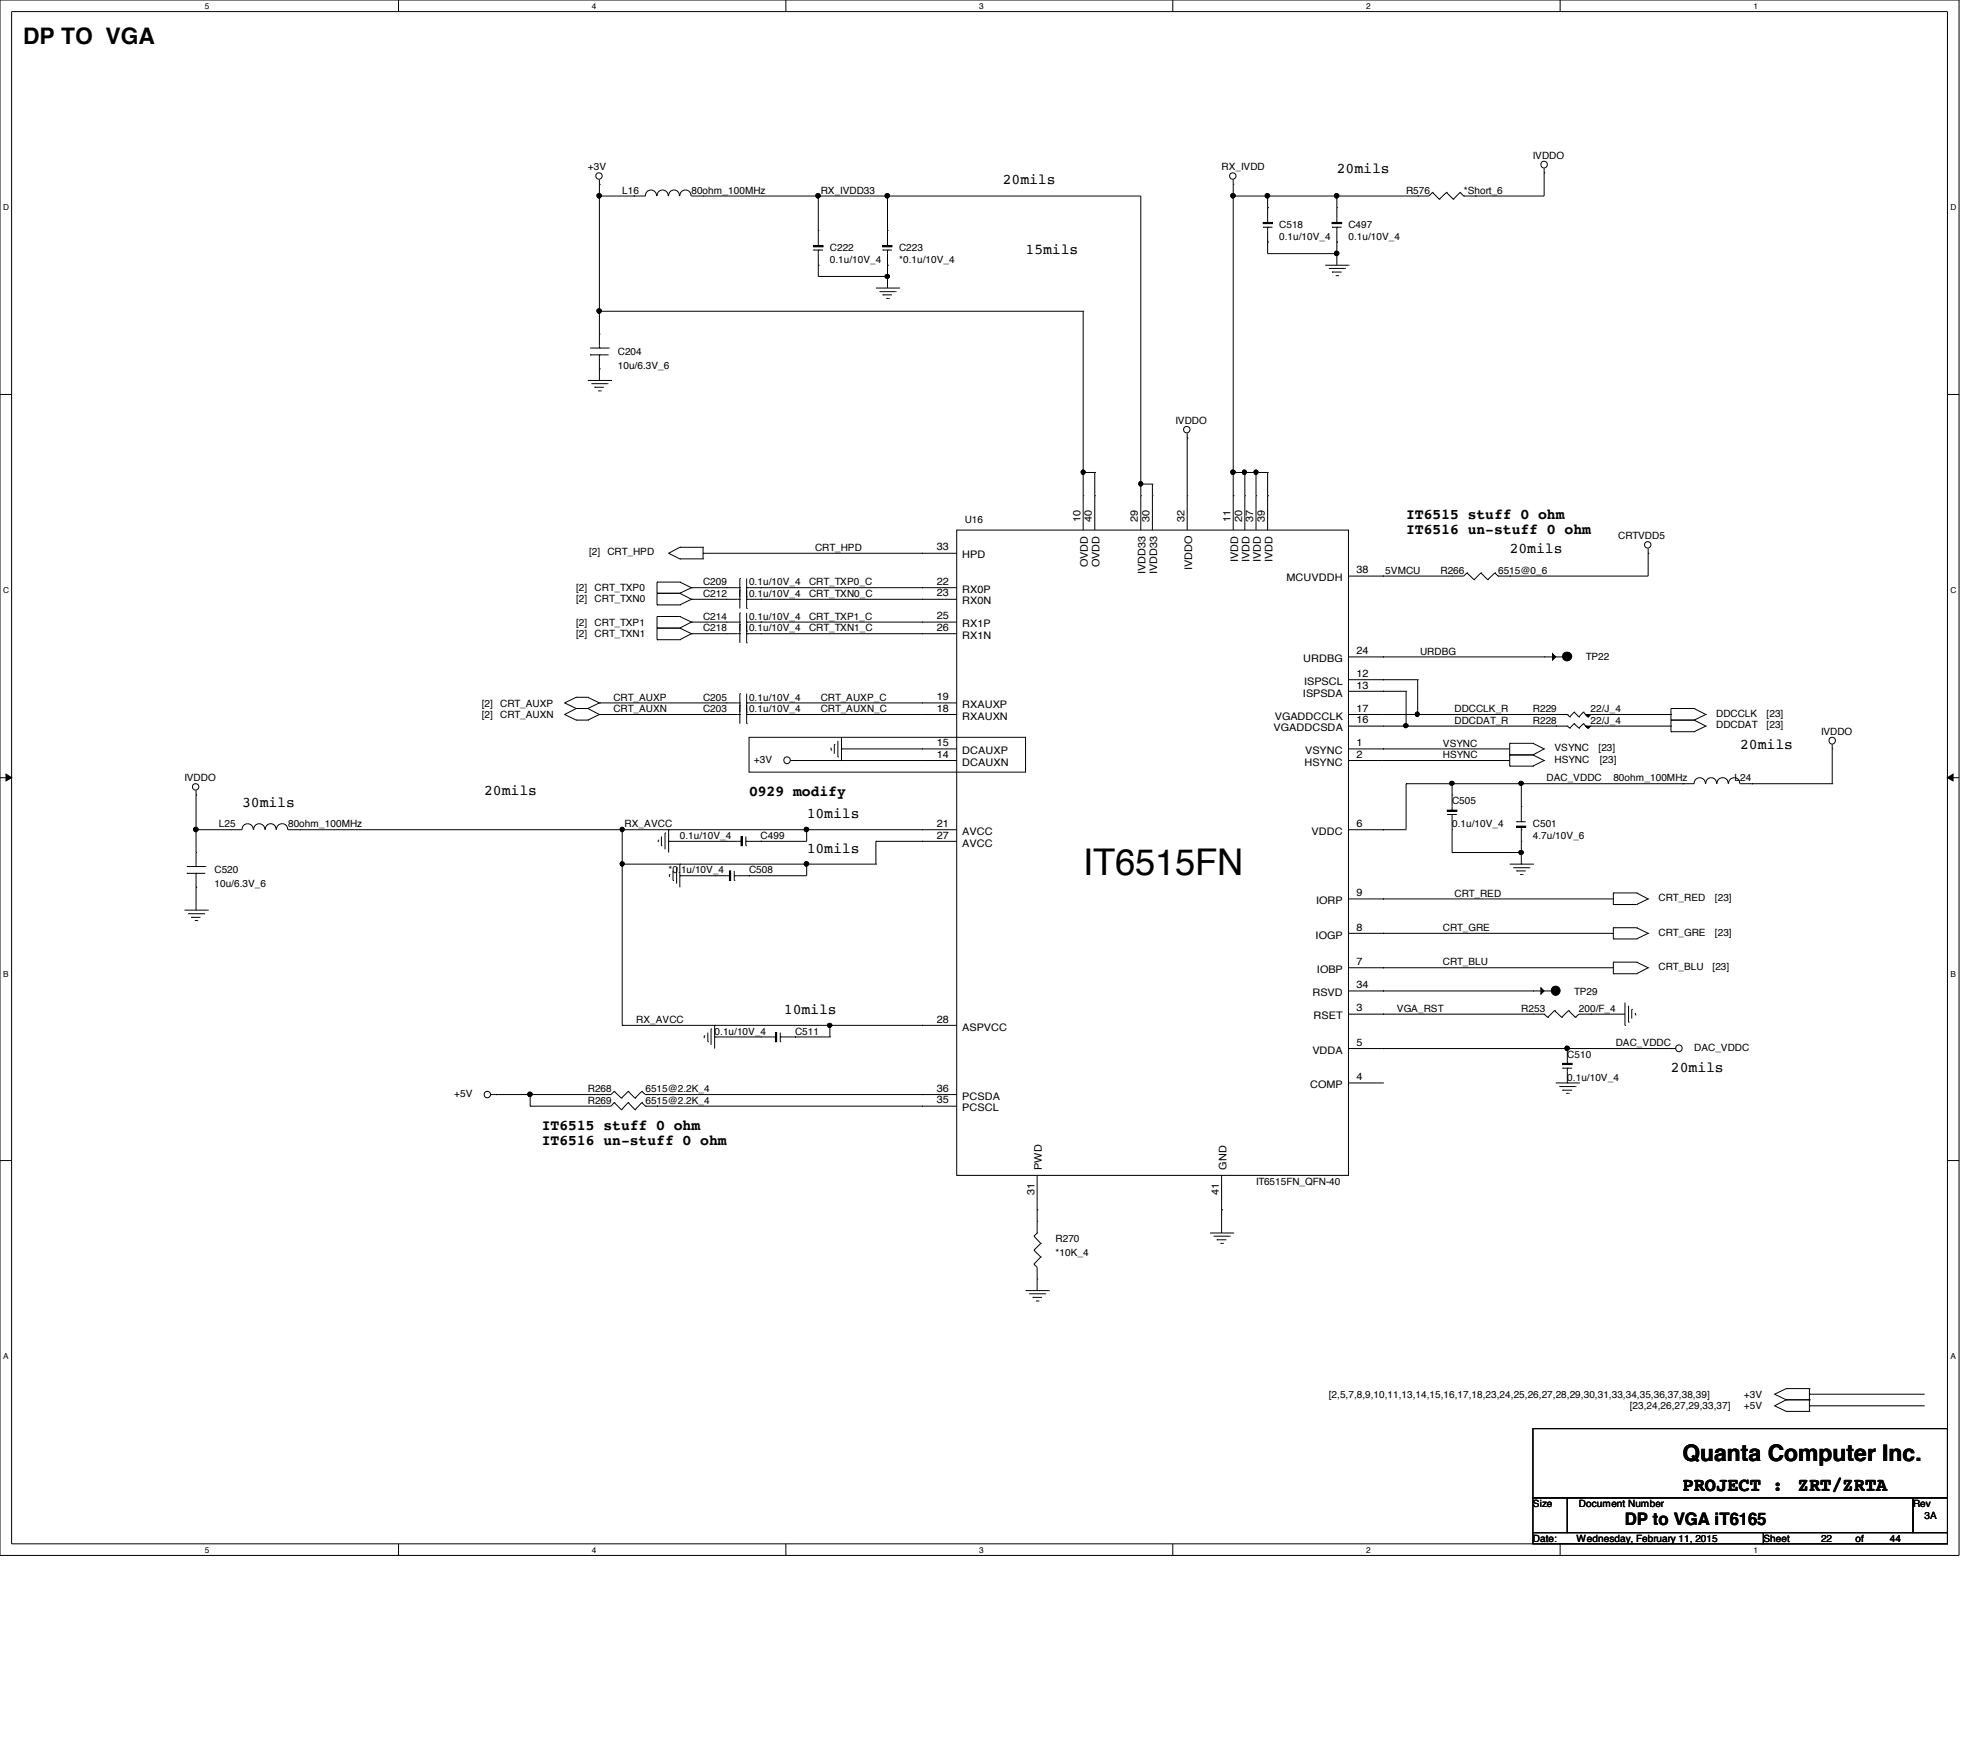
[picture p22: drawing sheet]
<svg xmlns="http://www.w3.org/2000/svg" width="210mm" height="184mm" viewBox="0 0 210 184" stroke-linecap="round" stroke-linejoin="round" font-family="sans-serif">
<defs><g id="words">
<text font-size="3.9" x="114.6" y="92.5">IT6515FN</text>
<g font-size="2.4">
<text x="2.5" y="4.7">DP TO VGA</text>
<text x="178" y="154.6">Quanta Computer Inc.</text>
</g>
<g font-size="2">
<text x="178" y="157.8">PROJECT :</text>
<text x="190.2" y="157.8">ZRT/ZRTA</text>
</g>
<text font-size="1.8" x="171.9" y="161.4">DP to VGA iT6165</text>
<g font-size="1.6">
<text x="106.1" y="19.5">20mils</text>
<text x="141.4" y="18.3">20mils</text>
<text x="108.5" y="26.8">15mils</text>
<text x="148.8" y="54.9">IT6515 stuff 0 ohm</text>
<text x="148.8" y="56.5">IT6516 un-stuff 0 ohm</text>
<text x="159.7" y="58.5">20mils</text>
<text x="184.1" y="79.2">20mils</text>
<text x="25.6" y="85.3">30mils</text>
<text x="51.2" y="84.2">20mils</text>
<text x="79.2" y="84.2">0929 modify</text>
<text x="85.3" y="86.6">10mils</text>
<text x="85.3" y="90.3">10mils</text>
<text x="82.9" y="107.3">10mils</text>
<text x="176.8" y="113.4">20mils</text>
<text x="57.3" y="119.5">IT6515 stuff 0 ohm</text>
<text x="57.3" y="121.1">IT6516 un-stuff 0 ohm</text>
</g>
<g font-size="1.1">
<text x="162.2" y="16.8">IVDDO</text>
<text x="62.2" y="18">+3V</text>
<text x="65.8" y="20.5">L16</text>
<text x="73.2" y="20.5">80ohm_100MHz</text>
<text x="86.8" y="20.5">RX_IVDD33</text>
<text x="129.2" y="18">RX_IVDD</text>
<text x="148.8" y="20.5">R576</text>
<text x="154.9" y="20.5">*Short_6</text>
<text x="87.8" y="26.6">C222</text>
<text x="87.8" y="27.8">0.1u/10V_4</text>
<text x="95.1" y="26.6">C223</text>
<text x="95.1" y="27.8">*0.1u/10V_4</text>
<text x="135.3" y="24.1">C518</text>
<text x="135.3" y="25.4">0.1u/10V_4</text>
<text x="142.7" y="24.1">C497</text>
<text x="142.7" y="25.4">0.1u/10V_4</text>
<text x="65.4" y="37.5">C204</text>
<text x="65.4" y="39">10u/6.3V_6</text>
<text x="124.4" y="44.9">IVDDO</text>
<text x="62.3" y="58.8">[2]</text>
<text x="64.3" y="58.8">CRT_HPD</text>
<text x="86.2" y="58.3">CRT_HPD</text>
<text x="99.1" y="58.3">33</text>
<text x="101.8" y="59.1">HPD</text>
<text x="102.1" y="55.4">U16</text>
<text x="114.3" y="55.2" transform="rotate(-90 114.3 55.2)">10</text>
<text x="115.5" y="55.2" transform="rotate(-90 115.5 55.2)">40</text>
<text x="120.4" y="55.2" transform="rotate(-90 120.4 55.2)">29</text>
<text x="121.6" y="55.2" transform="rotate(-90 121.6 55.2)">30</text>
<text x="125.3" y="55.2" transform="rotate(-90 125.3 55.2)">32</text>
<text x="130.2" y="55.2" transform="rotate(-90 130.2 55.2)">11</text>
<text x="131" y="59.5" transform="rotate(-90 131 59.5)">IVDD</text>
<text x="131.4" y="55.2" transform="rotate(-90 131.4 55.2)">20</text>
<text x="132.2" y="59.5" transform="rotate(-90 132.2 59.5)">IVDD</text>
<text x="132.6" y="55.2" transform="rotate(-90 132.6 55.2)">37</text>
<text x="133.4" y="59.5" transform="rotate(-90 133.4 59.5)">IVDD</text>
<text x="133.8" y="55.2" transform="rotate(-90 133.8 55.2)">39</text>
<text x="134.6" y="59.5" transform="rotate(-90 134.6 59.5)">IVDD</text>
<text x="171.2" y="57.1">CRTVDD5</text>
<text x="61" y="63.8">[2]</text>
<text x="61" y="62.6">[2]</text>
<text x="62.9" y="63.8">CRT_TXN0</text>
<text x="62.9" y="62.6">CRT_TXP0</text>
<text x="74.4" y="61.9">C209</text>
<text x="74.4" y="65.6">C214</text>
<text x="74.4" y="63.2">C212</text>
<text x="79.2" y="61.9">0.1u/10V_4</text>
<text x="79.2" y="65.6">0.1u/10V_4</text>
<text x="79.2" y="63.2">0.1u/10V_4</text>
<text x="85.6" y="61.9">CRT_TXP0_C</text>
<text x="85.6" y="63.2">CRT_TXN0_C</text>
<text x="85.6" y="65.6">CRT_TXP1_C</text>
<text x="99.1" y="61.9">22</text>
<text x="99.1" y="63.1">23</text>
<text x="99.1" y="65.5">25</text>
<text x="101.8" y="62.7">RX0P</text>
<text x="101.8" y="64">RX0N</text>
<text x="115.1" y="60" transform="rotate(-90 115.1 60)">OVDD</text>
<text x="116.3" y="60" transform="rotate(-90 116.3 60)">OVDD</text>
<text x="121.2" y="60.7" transform="rotate(-90 121.2 60.7)">IVDD33</text>
<text x="122.4" y="60.7" transform="rotate(-90 122.4 60.7)">IVDD33</text>
<text x="126.1" y="60.4" transform="rotate(-90 126.1 60.4)">IVDDO</text>
<text x="136.1" y="61.5">MCUVDDH</text>
<text x="143.5" y="60.7">38</text>
<text x="146.6" y="60.7">5VMCU</text>
<text x="152.4" y="60.7">R266</text>
<text x="158.5" y="60.7">6515@0_6</text>
<text x="61" y="67.4">[2]</text>
<text x="61" y="66.2">[2]</text>
<text x="62.9" y="67.4">CRT_TXN1</text>
<text x="62.9" y="66.2">CRT_TXP1</text>
<text x="74.4" y="66.8">C218</text>
<text x="79.2" y="66.8">0.1u/10V_4</text>
<text x="85.6" y="66.8">CRT_TXN1_C</text>
<text x="99.1" y="66.8">26</text>
<text x="101.8" y="66.4">RX1P</text>
<text x="101.8" y="67.6">RX1N</text>
<text x="137.9" y="70.1">URDBG</text>
<text x="143.5" y="71.6">12</text>
<text x="143.5" y="69.2">24</text>
<text x="150.2" y="69.3">URDBG</text>
<text x="167.8" y="69.8">TP22</text>
<text x="51" y="74.8">[2]</text>
<text x="51" y="75.9">[2]</text>
<text x="52.9" y="74.8">CRT_AUXP</text>
<text x="52.9" y="75.9">CRT_AUXN</text>
<text x="64.9" y="74.1">CRT_AUXP</text>
<text x="64.9" y="75.4">CRT_AUXN</text>
<text x="74.4" y="75.4">C203</text>
<text x="74.4" y="74.1">C205</text>
<text x="79.2" y="75.4">0.1u/10V_4</text>
<text x="79.2" y="74.1">0.1u/10V_4</text>
<text x="86.8" y="74.1">CRT_AUXP_C</text>
<text x="86.8" y="75.4">CRT_AUXN_C</text>
<text x="99.1" y="75.3">18</text>
<text x="99.1" y="74.1">19</text>
<text x="101.8" y="76.2">RXAUXN</text>
<text x="101.8" y="74.9">RXAUXP</text>
<text x="134.7" y="77.4">VGADDCSDA</text>
<text x="134.9" y="76.2">VGADDCCLK</text>
<text x="137.8" y="73.7">ISPSDA</text>
<text x="138" y="72.5">ISPSCL</text>
<text x="143.5" y="75.3">17</text>
<text x="143.5" y="72.9">13</text>
<text x="143.5" y="76.5">16</text>
<text x="153.9" y="75.4">DDCCLK_R</text>
<text x="153.9" y="76.6">DDCDAT_R</text>
<text x="162.2" y="76.6">R228</text>
<text x="162.2" y="75.4">R229</text>
<text x="168.3" y="76.6">22/J_4</text>
<text x="168.3" y="75.4">22/J_4</text>
<text x="181.6" y="77">DDCDAT</text>
<text x="181.6" y="75.9">DDCCLK</text>
<text x="186.9" y="77">[23]</text>
<text x="186.9" y="75.9">[23]</text>
<text x="192.7" y="77.8">IVDDO</text>
<text x="19.5" y="82.7">IVDDO</text>
<text x="79.8" y="80.7">+3V</text>
<text x="99.1" y="80.2">14</text>
<text x="99.1" y="79">15</text>
<text x="101.8" y="81">DCAUXN</text>
<text x="101.8" y="79.8">DCAUXP</text>
<text x="138" y="81">HSYNC</text>
<text x="138.1" y="79.8">VSYNC</text>
<text x="143.5" y="80.2">2</text>
<text x="143.5" y="79">1</text>
<text x="152.7" y="80.2">HSYNC</text>
<text x="152.7" y="79">VSYNC</text>
<text x="163.6" y="82.7">DAC_VDDC</text>
<text x="164.5" y="79.5">VSYNC</text>
<text x="164.5" y="80.7">HSYNC</text>
<text x="169.1" y="79.5">[23]</text>
<text x="169.2" y="80.7">[23]</text>
<text x="170.7" y="82.7">80ohm_100MHz</text>
<text x="183.5" y="82.7">L24</text>
<text x="23.2" y="87.5">L25</text>
<text x="30.5" y="87.5">80ohm_100MHz</text>
<text x="66.1" y="87.5">RX_AVCC</text>
<text x="71.9" y="88.8">0.1u/10V_4</text>
<text x="80.5" y="88.8">C499</text>
<text x="99.1" y="88.7">27</text>
<text x="99.1" y="87.5">21</text>
<text x="101.8" y="89.6">AVCC</text>
<text x="101.8" y="88.3">AVCC</text>
<text x="138.8" y="88.3">VDDC</text>
<text x="143.5" y="87.5">6</text>
<text x="153.6" y="85.1">C505</text>
<text x="153.6" y="87.5">0.1u/10V_4</text>
<text x="162.2" y="88.8">4.7u/10V_6</text>
<text x="162.2" y="87.5">C501</text>
<text x="22.7" y="92.4">C520</text>
<text x="22.7" y="93.9">10u/6.3V_6</text>
<text x="70.7" y="92.4">*0.1u/10V_4</text>
<text x="79.2" y="92.4">C508</text>
<text x="139.2" y="95.7">IORP</text>
<text x="143.5" y="94.8">9</text>
<text x="153.9" y="94.9">CRT_RED</text>
<text x="175.5" y="95.3">CRT_RED</text>
<text x="181.4" y="95.3">[23]</text>
<text x="139.2" y="99.3">IOGP</text>
<text x="143.5" y="98.5">8</text>
<text x="152.7" y="98.5">CRT_GRE</text>
<text x="175.5" y="99">CRT_GRE</text>
<text x="181.4" y="99">[23]</text>
<text x="138.9" y="105.4">RSVD</text>
<text x="139" y="107.9">RSET</text>
<text x="139.3" y="103">IOBP</text>
<text x="143.5" y="104.6">34</text>
<text x="143.5" y="107">3</text>
<text x="143.5" y="102.1">7</text>
<text x="147.8" y="107.1">VGA_RST</text>
<text x="152.7" y="102.2">CRT_BLU</text>
<text x="161" y="107.1">R253</text>
<text x="166.5" y="105.2">TP29</text>
<text x="167" y="107.1">200/F_4</text>
<text x="175.5" y="102.7">CRT_BLU</text>
<text x="181.2" y="102.7">[23]</text>
<text x="67.3" y="108.2">RX_AVCC</text>
<text x="75.6" y="109.5">0.1u/10V_4</text>
<text x="84.1" y="109.5">C511</text>
<text x="99.1" y="108.2">28</text>
<text x="101.8" y="109.1">ASPVCC</text>
<text x="138.9" y="111.5">VDDA</text>
<text x="143.5" y="110.7">5</text>
<text x="165.8" y="111.9">C510</text>
<text x="170.9" y="110.7">DAC_VDDC</text>
<text x="179.2" y="111.2">DAC_VDDC</text>
<text x="48" y="116.1">+5V</text>
<text x="62.2" y="115.6">R268</text>
<text x="62.2" y="116.8">R269</text>
<text x="68.3" y="115.6">6515@2.2K_4</text>
<text x="68.3" y="116.8">6515@2.2K_4</text>
<text x="99.1" y="116.8">35</text>
<text x="99.1" y="115.5">36</text>
<text x="101.8" y="117.6">PCSCL</text>
<text x="101.8" y="116.4">PCSDA</text>
<text x="138.6" y="115.1">COMP</text>
<text x="143.5" y="114.3">4</text>
<text x="165.8" y="114.4">0.1u/10V_4</text>
<text x="110.2" y="123.8" transform="rotate(-90 110.2 123.8)">PWD</text>
<text x="129.8" y="123.8" transform="rotate(-90 129.8 123.8)">GND</text>
<text x="132.9" y="125.3">IT6515FN_QFN-40</text>
<text x="109.4" y="126.5" transform="rotate(-90 109.4 126.5)">31</text>
<text x="111.7" y="131.4">R270</text>
<text x="128.9" y="126.5" transform="rotate(-90 128.9 126.5)">41</text>
<text x="111.7" y="132.9">*10K_4</text>
<text x="140.6" y="147.9">[2,5,7,8,9,10,11,13,14,15,16,17,18,23,24,25,26,27,28,29,30,31,33,34,35,36,37,38,39]</text>
<text x="172.4" y="149.1">[23,24,26,27,29,33,37]</text>
<text x="184.5" y="147.9">+3V</text>
<text x="184.5" y="149.1">+5V</text>
<text x="162.2" y="159.5">Size</text>
<text x="167" y="159.5">Document Number</text>
<text x="202.4" y="159.5">Rev</text>
<text x="203.6" y="160.7">3A</text>
<text x="162.2" y="163.2">Date:</text>
<text x="166.8" y="163.2">Wednesday, February 11, 2015</text>
<text x="186.6" y="163.2">Sheet</text>
<text x="192.7" y="163.2">22</text>
<text x="196.3" y="163.2">of</text>
<text x="199.9" y="163.2">44</text>
</g>
<g font-size=".9">
<text x="21.7" y="1">5</text>
<text x="62.6" y="1">4</text>
<text x="103.6" y="1">3</text>
<text x="144.5" y="1">2</text>
<text x="185.5" y="1">1</text>
<text x=".3" y="22.3">D</text>
<text x="206.4" y="22.3">D</text>
<text x=".3" y="62.8">C</text>
<text x="206.4" y="62.8">C</text>
<text x=".3" y="103.3">B</text>
<text x="206.4" y="103.3">B</text>
<text x=".3" y="143.8">A</text>
<text x="206.4" y="143.8">A</text>
<text x="21.7" y="164.3">5</text>
<text x="62.6" y="164.3">4</text>
<text x="103.6" y="164.3">3</text>
<text x="144.5" y="164.3">2</text>
<text x="185.5" y="164.3">1</text>
</g>
</g></defs>
<path d="M0 0h207.3v164.6h-207.3zM1.2 1.2h204.8v162.2h-204.8z" fill="none" stroke="#000" stroke-width=".11"/>
<g fill="#fff">
<path d="M21.7 .2h.4v.9h-.4z"/>
<path d="M21.7 163.5h.4v1h-.4z"/>
</g>
<path d="M42.2 0v1.2M42.2 163.4v1.2" fill="none" stroke="#000" stroke-width=".11"/>
<g fill="#fff">
<path d="M62.6 .2h.5v.9h-.5z"/>
<path d="M62.6 163.5h.5v1h-.5z"/>
</g>
<path d="M83.1 0v1.2M83.1 163.4v1.2" fill="none" stroke="#000" stroke-width=".11"/>
<g fill="#fff">
<path d="M103.6 .2h.5v.9h-.5z"/>
<path d="M103.6 163.5h.5v1h-.5z"/>
</g>
<path d="M124.1 0v1.2M124.1 163.4v1.2" fill="none" stroke="#000" stroke-width=".11"/>
<g fill="#fff">
<path d="M144.5 .2h.5v.9h-.5z"/>
<path d="M144.5 163.5h.5v1h-.5z"/>
</g>
<path d="M165.1 0v1.2M165.1 163.4v1.2" fill="none" stroke="#000" stroke-width=".11"/>
<g fill="#fff">
<path d="M185.5 .2h.5v.9h-.5z"/>
<path d="M185.5 163.5h.5v1h-.5z"/>
<path d="M.3 21.5h.6v.9h-.6z"/>
<path d="M206.4 21.5h.6v.9h-.6z"/>
<path d="M.3 62h.6v.9h-.6z"/>
<path d="M206.4 62h.6v.9h-.6z"/>
</g>
<path d="M0 41.7h1.2M206 41.7h1.3" fill="none" stroke="#000" stroke-width=".11"/>
<g fill="#fff">
<path d="M.3 102.5h.6v1h-.6z"/>
<path d="M206.4 102.5h.5v1h-.5z"/>
</g>
<path d="M0 82.3h1.2M.6 81.9l.6 .4-.6 .3zM206 82.3h1.3M206 82.3l.6-.4v.7z" fill="none" stroke="#000" stroke-width=".11"/>
<path d="M.6 81.9l.6 .4-.6 .3zM206 82.3l.6-.4v.7z" fill="#000"/>
<g fill="#fff">
<path d="M.3 143h.6v1h-.6z"/>
<path d="M206.4 143h.5v1h-.5z"/>
</g>
<g fill="none" stroke="#000" stroke-width=".11">
<path d="M63.4 19.5h.1M63.4 19v17.8M130.5 19.5h.1M130.5 19v37.1M163.4 18.3h.1M163.4 17.8v2.9h-8.5M62.4 37.5h2M62.4 37.5h.1M62.4 36.8h2M63.2 20.5h.3l.1 .2-.1 .2-.1 .1-.2-.1zM63.2 32.7h.3l.1 .2-.1 .2h-.1h-.2zM63.4 32.9h.1"/>
<path d="M63.4 39h.1M63.4 36.8h.1M63.4 37.5h.1M63.4 35.3h.1M63.4 37.5v2.8M63.4 32.9h51.2M64.4 36.8h.1M67.1 20.7h.1M69.4 20.7a.57 .57 0 0 0-.6-.6 .57 .57 0 0 0-.5 .6h-4.9M70.7 20.7a.57 .57 0 0 0-.6-.6 .57 .57 0 0 0-.6 .6M71.8 20.7a.55 .55 0 0 0-.5-.6 .55 .55 0 0 0-.6 .6M73.1 20.7a.57 .57 0 0 0-.6-.6 .57 .57 0 0 0-.6 .6"/>
<path d="M73.2 20.7h47.5v35.4M74.4 20.7h.1M86.1 26.5h.1M86.1 26h1v.1h-1zM86.1 26.5h1M86.4 20.5h.3l.1 .2-.1 .2-.2 .1-.1-.1zM86.6 20.7h.1M86.6 28.1h.1M86.6 26h.1M86.6 26.5h.1M86.6 24.4h.1M86.6 20.7v5.3"/>
<path d="M86.6 26.5v2.8h7.3M92.7 30.5h2.4M93 30.9h1.7M93.4 31.2h1M93.4 26.5h1M93.4 26h1v.1h-1zM93.4 31.2h.1M93.4 26.5h.1M93.7 20.5h.3l.1 .2-.1 .2-.1 .1-.2-.1zM93.7 29.1h.3l.1 .2-.1 .1-.1 .1-.2-.1zM93.8 31.6h.2M93.9 20.7h.1"/>
<path d="M93.9 29.3h.1M93.9 28.1h.1M93.9 26h.1M93.9 26.5h.1M93.9 24.4h.1M93.9 20.7v5.3M93.9 26.5v4M94 31.6h.1M94.7 30.9h.1M95.1 30.5h.1M114.6 32.9h.1M114.6 32.9v23.2"/>
<path d="M130.3 20.5h.3l.1 .2-.1 .2-.2 .1-.1-.1zM130.5 20.7h.1M133.6 23.5h1v.2h-1zM133.6 24h.1M133.6 24h1M133.9 20.5h.3l.1 .2-.1 .2-.1 .1-.2-.1zM134.1 25.6h.1M134.1 22h.1M134.1 23.5h.1M134.1 24h.1M134.1 20.7v2.8M134.1 24v2.8h7.3"/>
<path d="M140.2 28.1h2.5M140.6 28.4h1.7M140.9 28.8h.1M140.9 24h.1M140.9 28.8h1M140.9 24h1M140.9 23.5h1v.2h-1zM141.2 20.5h.4v.2v.2l-.2 .1-.2-.1zM141.2 26.6h.4v.2v.2l-.2 .1-.2-.1zM141.3 29.2h.3M141.4 20.7h.1M141.4 25.6h.1"/>
<path d="M141.4 26.8h.1M141.4 23.5h.1M141.4 24h.1M141.4 22h.1M141.4 20.7v2.8M141.4 24v4.1M141.6 29.2h.1M142.3 28.4h.1M142.7 28.1h.1M150 20.7h.1M151.6 20.4h.1M151.6 20.4l.7 .7"/>
<path d="M151.6 20.4l-.4 .3h-20.7M152.3 21.1h.1M153 20.4l-.7 .7M153 20.4h.1M153 20.4l.8 .7M153.8 21.1h.1M154.5 20.4l-.7 .7M154.5 20.4h.1M154.5 20.4l.4 .3M154.9 20.7h.1M156.1 20.7h.1M62.2 40.3h2.4"/>
<path d="M62.6 40.6h1.7M62.9 41h.1M62.9 41h1M63.3 41.4h.2M63.5 41.4h.1M64.3 40.6h.1M64.6 40.3h.1M70.7 58.5h.1M70.7 58.5l1.2 .6M71.9 57.9l-1.2 .6M71.9 57.9h.1M71.9 59.1h.1"/>
<path d="M71.9 57.9h2.5M71.9 59.1h2.5M74.4 58.5h26.8M74.4 58.5h.1M74.4 57.9h.1M74.4 59.1h.1M74.4 57.9v1.2M97.5 58.5h.1M101.2 56.1h41.5v68.3h-41.5zM114.4 49.8h.3l.1 .2-.1 .1-.1 .1-.2-.1zM114.6 50h.1M114.6 52.5h.1"/>
<path d="M114.6 50h1.2M115.8 50h.1M115.8 52.5h.1M115.8 50v6.1M120.5 51h.3l.1 .2-.1 .2h-.1h-.2zM120.7 51.2h.1M120.7 52.5h.1M120.7 51.2h1.2M121.9 51.2h.1M121.9 52.5h.1M121.9 51.2v4.9M125.6 46.4h.1"/>
<path d="M125.6 52.5h.1M125.6 45.8v10.3M130.3 49.8h.3l.1 .2-.1 .1-.2 .1-.1-.1zM130.5 52.5h.1M130.5 50h.1M130.5 50h3.6M131.5 49.8h.3l.1 .2-.1 .1-.1 .1-.2-.1zM131.7 50h.1M131.7 52.5h.1M131.7 50v6.1M132.7 49.8h.3l.1 .2-.1 .1-.1 .1-.2-.1zM132.9 50h.1"/>
<path d="M132.9 52.5h.1M132.9 50v6.1M134.1 52.5h.1M134.1 50h.1M134.1 50v6.1M174.4 58.5h.1M174.4 58v3h-15.9M59.7 74.4h.1M59.7 75.6h.1M59.7 74.4l1.3 .6M59.7 75.6l1.3 .6M61 73.8h1.2"/>
<path d="M61 75h1.2M61 73.8h.1M61 75h.1M61 76.2h.1M61 73.8l-1.3 .6M61 75l-1.3 .6M61 76.2h1.2M62.2 73.8l1.2 .6M62.2 75l1.2 .6M62.2 73.8h.1M62.2 75h.1M62.2 76.2h.1"/>
<path d="M63.4 74.4h14.9M63.4 75.6h14.9M63.4 74.4h.1M63.4 75.6h.1M63.4 74.4l-1.2 .6M63.4 75.6l-1.2 .6M69.5 64h2.4M69.5 62.8h2.4M69.5 67.7h2.4M69.5 66.5h2.4M69.5 64h.1M69.5 62.8h.1"/>
<path d="M69.5 61.6h.1M69.5 67.7h.1M69.5 66.5h.1M69.5 65.2h.1M69.5 61.6v2.4M69.5 65.2v2.5M69.5 61.6h2.4M69.5 65.2h2.4M71.9 64h.1M71.9 62.8h.1M71.9 61.6h.1M71.9 67.7h.1"/>
<path d="M71.9 66.5h.1M71.9 65.2h.1M71.9 62.8l1.3 .6M71.9 61.6l1.3 .6M71.9 66.5l1.3 .6M71.9 65.2l1.3 .6M73.2 62.2h5.1M73.2 63.4h5.1M73.2 67.1h5.1M73.2 65.8h5.1M73.2 62.2h.1M73.2 63.4h.1"/>
<path d="M73.2 67.1h.1M73.2 65.8h.1M73.2 63.4l-1.3 .6M73.2 62.2l-1.3 .6M73.2 67.1l-1.3 .6M73.2 65.8l-1.3 .7M76.8 62.2h.1M76.8 67.1h.1M76.8 65.8h.1M76.8 75.6h.1M76.8 74.4h.1M76.8 63.4h.1"/>
<path d="M78.3 61.2h.1M78.3 62.2h.1M78.3 66.1h.1M78.3 67.1h.1M78.3 64.9h.1M78.3 65.8h.1M78.3 74.6h.1M78.3 75.6h.1M78.3 73.4h.1M78.3 74.4h.1M78.3 62.4h.1M78.3 63.4h.1"/>
<path d="M78.3 61.2v3.2M78.3 64.9v3.1M78.3 73.4v3.2M79 62.2h.1M79 63.2h.1M79 67.1h.1M79 68h.1M79 65.8h.1M79 66.8h.1M79 75.6h.1M79 76.6h.1M79 74.4h.1"/>
<path d="M79 75.4h.1M79 63.4h.1M79 64.4h.1M79 61.2v3.2M79 64.9v3.1M79 73.4v3.2M79 74.4h22.2M79 75.6h22.2M79 62.2h22.2M79 63.4h22.2M79 67.1h22.2M79 65.8h22.2"/>
<path d="M79.2 78h29.3v3.7h-29.3zM80.5 74.4h.1M80.5 75.6h.1M80.5 62.2h.1M80.5 63.4h.1M80.5 65.8h.1M80.5 67.1h.1M87.9 79.4h.1M87.9 79.1v.3M88.3 78.8h.1M88.3 78.8v1M88.6 78.4v1.7"/>
<path d="M89 79.2h12.2M89 79.2h.1M89 78v2.5M97.5 79.2h.1M97.5 75.6h.1M97.5 74.4h.1M97.5 62.2h.1M97.5 63.4h.1M97.5 65.8h.1M97.5 67.1h.1M142.7 75.6h23.1M142.7 79.2h17"/>
<path d="M142.7 69.5h22.6M142.7 76.8h23.1M142.7 73.2h6.1M142.7 71.9h7.3M146.3 69.5h.1M146.3 79.2h.1M146.3 73.2h.1M146.3 71.9h.1M146.3 61h.1M146.3 75.6h.1M146.3 76.8h.1M148.6 76.6h.3l.1 .2-.1 .1-.2 .1-.1-.1z"/>
<path d="M148.8 76.8h.1M148.8 73.2h.1M148.8 73.2v3.6M149.8 75.4h.3l.1 .2-.1 .1-.2 .1-.1-.1zM150 75.6h.1M150 71.9h.1M150 71.9v3.7M153.6 61h.1M155.2 60.6h.1M155.2 60.6l.8 .7M155.2 60.6l-.3 .4h-12.2M156 61.3h.1"/>
<path d="M156.7 60.6l-.7 .7M156.7 60.6h.1M156.7 60.6l.7 .7M157.4 61.3h.1M158.2 60.6h.1M158.2 60.6l.3 .4M158.2 60.6l-.8 .7M158.5 61h.1M159.7 61h.1M159.7 78.7h.1M159.7 79.9h.1M159.7 78.7v2.4"/>
<path d="M159.7 79.9h2.5M159.7 78.7h2.5M162.2 78.7l1.2 .5M162.2 79.9l1.2 .6M162.2 78.7h.1M162.2 79.9h.1M163.4 79.2h.1M163.4 69.5h.1M163.4 79.2l-1.2 .7M164.3 69.2l.3 .3-.3 .3zM164.6 75.6h.1M164.6 76.8h.1"/>
<path d="M165.3 69.5h.1M165.8 76.8h.1M165.8 75.6h.1M165.8 76.8l.3 .2M165.8 75.6l.3 .3M166.1 77h.1M166.1 75.9h.1M166.5 76.6h.1M166.5 75.4h.1M166.5 76.6l-.4 .4M166.5 75.4l-.4 .5M166.5 76.6l.5 .4"/>
<path d="M166.5 75.4l.5 .5M167 77h.1M167 75.9h.1M167.5 76.6h.1M167.5 75.4h.1M167.5 76.6l-.5 .4M167.5 75.4l-.5 .5M167.5 76.6l.5 .4M167.5 75.4l.5 .5M167.8 76.8h.5l-.3 .2zM167.8 75.6h.5l-.3 .3zM168 77h.1"/>
<path d="M168 75.9h.1M169.5 76.8h.1M169.5 75.6h.1M176.8 75.6h-8.5l-.3 .3M176.8 76.8h-8.5l-.3 .2M176.8 75h2.4M176.8 76.2h2.4M176.8 76.8h.1M176.8 75.6h.1M176.8 76.2h.1M176.8 77.4h.1M176.8 75h.1"/>
<path d="M176.8 75v2.4M176.8 77.4h2.4M179.2 76.2h.1M179.2 77.4h.1M179.2 75h.1M179.2 76.2l1.3 .6M179.2 75l1.3 .6M180.5 76.8l-1.3 .6M180.5 75.6l-1.3 .6M180.5 76.8h.1M180.5 75.6h.1M193.8 79.2h.1"/>
<path d="M193.8 78.8v4.1M19.5 96.3h2.5M19.8 92.4h.1M19.8 91.7h1.9M19.8 92.4h1.9M19.9 96.7h1.7M20.2 97.1h1M20.2 97.1h.1M20.5 87.6h.4l.1 .2-.1 .1-.2 .1-.2-.1zM20.6 97.4h.3M20.7 84.1h.1M20.7 87.8h.1"/>
<path d="M20.7 93.9h.1M20.7 91.7h.1M20.7 92.4h.1M20.7 90.2h.1M20.7 83.7v8M20.7 92.4v3.9M20.9 97.4h.1M21.6 96.7h.1M21.7 91.7h.1M22 96.3h.1M24.4 87.8h.1M26.8 87.8a.57 .57 0 0 0-.6-.6 .57 .57 0 0 0-.6 .6h-4.9"/>
<path d="M28 87.8a.57 .57 0 0 0-.6-.6 .57 .57 0 0 0-.6 .6M29.2 87.8a.55 .55 0 0 0-.6-.6 .55 .55 0 0 0-.5 .6M30.4 87.8a.57 .57 0 0 0-.6-.6 .57 .57 0 0 0-.5 .6M30.5 87.8h70.7M31.7 87.8h.1M65.7 87.6h.3v.2v.1l-.2 .1-.1-.1zM65.7 91.2h.3v.2v.2l-.2 .1-.1-.1zM65.8 91.4h.1M65.8 87.8h.1M65.8 87.8v20.7M65.8 91.4h26.9M69.6 88.9h.1"/>
<path d="M69.6 88.9v.2M70 89.5h.1M70 88.5v1M70.4 88.1h.1M70.4 88.1v1.8M70.7 89h7.7M70.7 89h.1M70.7 87.8h.1M70.7 87.8v2.4M70.8 92.5h.1M70.8 92.5v.3M71.2 93.2h.1"/>
<path d="M71.2 92.2v1M71.6 91.8h.1M71.6 91.8v1.7M71.9 92.7h.1M71.9 91.4h.1M71.9 91.4v2.5M71.9 92.7h5.3M75.6 92.7h.1M76.8 89h.1M77.2 92.7h.1M77.2 92.2h.1v1h-.1zM77.7 93.2h.1"/>
<path d="M77.7 92.7h.1M77.7 92.2v1M78.4 89h.1M78.4 88.5h.1v1h-.1zM78.9 89.5h.1M78.9 89h.1M78.9 88.5v1M79.2 92.7h.1M80.5 89h.1M83.7 80.5h17.5M84.1 80.5h.1M85.1 91.2h.4l.1 .2-.1 .2-.2 .1-.2-.1z"/>
<path d="M85.1 87.6h.4l.1 .2-.1 .1-.2 .1-.2-.1zM85.3 87.8h.1M85.3 91.4h.1M85.3 87.8v1.2h-6.4M85.3 91.4v1.3h-7.6M88.6 80.1h.1M89 80.5h.1M92.7 89h8.5M92.7 89h.1M92.7 91.4h.1M92.7 89v2.4M97.5 80.5h.1"/>
<path d="M97.5 89h.1M97.5 87.8h.1M142.7 80.5h17M142.7 98.8h28M142.7 95.1h28M146.3 87.8h.1M146.3 98.8h.1M146.3 95.1h.1M146.3 80.5h.1M148.8 82.9h.1M148.8 82.9v4.9h-6.1M153.1 86.2h.1"/>
<path d="M153.1 86.2h1M153.1 85.7h1v.2h-1zM153.4 82.7h.4v.2v.1l-.2 .1-.2-.1zM153.6 90.2h.1M153.6 82.9h.1M153.6 85.7h.1M153.6 86.2h.1M153.6 87.8h.1M153.6 84.1h.1M153.6 82.9v2.8M153.6 86.2v4M153.6 90.2h7.4"/>
<path d="M159.7 81.1h.1M159.7 91.4h2.5M159.7 81.1h2.5M160.1 91.8h1.7M160.4 92.2h.1M160.4 87h.1M160.4 87.4h1v.1h-1zM160.4 92.2h1M160.4 87h1M160.8 90.1h.3l.1 .1-.1 .1-.2 .1-.1-.1zM160.8 82.7h.3l.1 .2-.1 .1-.2 .1-.1-.1zM160.8 92.5h.3"/>
<path d="M161 82.9h.1M161 90.2h.1M161 91.4h.1M161 87h.1M161 87.8h.1M161 89h.1M161 85.3h.1M161 82.9v4.1M161 87.5v3.9M161.1 92.5h.1M161.8 91.8h.1M162.2 81.1h.1"/>
<path d="M162.2 91.4h.1M163.4 80.5h.1M163.4 80.5l-1.2 .6M170.7 98.2h2.4M170.7 94.5h2.4M170.7 98.2h.1M170.7 99.4h.1M170.7 94.5h.1M170.7 95.7h.1M170.7 94.5v1.2M170.7 98.2v1.2M170.7 99.4h2.4"/>
<path d="M170.7 95.7h2.4M173.1 98.2h.1M173.1 99.4h.1M173.1 94.5h.1M173.1 95.7h.1M173.1 98.2l1.3 .6M173.1 94.5l1.3 .6M174.4 98.8l-1.3 .6M174.4 95.1l-1.3 .6M174.4 98.8h.1M174.4 95.1h.1M178 82.9h.1"/>
<path d="M180.4 82.9a.57 .57 0 0 0-.6-.6 .57 .57 0 0 0-.6 .6h-30.4M181.6 82.9a.55 .55 0 0 0-.6-.6 .55 .55 0 0 0-.5 .6M182.8 82.9a.57 .57 0 0 0-.6-.6 .57 .57 0 0 0-.5 .6M184 82.9a.57 .57 0 0 0-.6-.6 .57 .57 0 0 0-.5 .6M184.1 82.9h9.7M185.3 82.9h.1M193.8 82.9h.1M52.5 115.8h.1M55.9 115.6h.3l.1 .2-.1 .2h-.2h-.1zM56.1 115.8h.1M56.1 117.1h.1M56.1 115.8v1.3"/>
<path d="M63.4 115.8h.1M63.4 117.1h.1M65 115.5l-.4 .3h-12.7M65 116.7l-.4 .4h-8.5M65 115.5h.1M65 116.7h.1M65 115.5l.7 .7M65 116.7l.7 .7M65.7 116.2h.1M65.7 117.4h.1M65.8 108.5h.1M65.8 108.5h35.4"/>
<path d="M66.5 115.5h.1M66.5 116.7h.1M66.5 115.5l.7 .7M66.5 116.7l.7 .7M66.5 115.5l-.8 .7M66.5 116.7l-.8 .7M67.2 116.2h.1M67.2 117.4h.1M67.9 115.5h.1M67.9 116.7h.1M67.9 115.5l.4 .3M67.9 116.7l.4 .4"/>
<path d="M67.9 115.5l-.7 .7M67.9 116.7l-.7 .7M68.3 115.8h.1M68.3 117.1h.1M68.3 115.8h32.9M68.3 117.1h32.9M69.5 115.8h.1M69.5 117.1h.1M74.5 109.6h.1M74.5 109.6v.3M74.9 110.2h.1M74.9 109.3v.9"/>
<path d="M75.2 108.9h.1M75.2 108.9v1.7M75.6 109.7h.1M75.6 108.5h.1M75.6 108.5v2.5M75.6 109.7h6.4M80.5 109.7h.1M82 109.3h.2v.9h-.2zM82 109.7h.1M82.5 110.2h.1M82.5 109.7h.1M82.5 109.3v.9"/>
<path d="M82.6 109.7h5.2M84.1 109.7h.1M87.6 108.3h.3l.1 .2-.1 .1-.1 .1-.2-.1zM87.8 109.7h.1M87.8 108.5h.1M87.8 108.5v1.2M97.5 108.5h.1M97.5 117.1h.1M97.5 115.8h.1M142.7 107.3h20.7M142.7 111h34.6M142.7 104.9h21.4"/>
<path d="M142.7 102.4h28M142.7 114.6h3.6M146.3 107.3h.1M146.3 111h.1M146.3 104.9h.1M146.3 102.4h.1M146.3 114.6h.1M162.2 104.9h.1M162.2 107.3h.1M163 104.5l.4 .4-.4 .3zM163.4 107.3h.1M163.4 107.3l.3 .4"/>
<path d="M163.7 107.7h.1M164.1 104.9h.1M164.5 106.9h.1M164.5 106.9l-.8 .8M164.5 106.9l.7 .8M164.6 114.6h2.4M165 115h1.7M165.2 107.7h.1M165.3 115.4h.1M165.3 113h.1M165.3 115.4h1M165.3 113h1"/>
<path d="M165.3 112.5h1v.1h-1zM165.6 110.8h.4v.1v.2l-.2 .1-.2-.1zM165.7 115.7h.2M165.8 111h.1M165.8 112.5h.1M165.8 113h.1M165.8 114.6h.1M165.8 111v1.5M165.8 113v1.6M165.9 115.7h.1M165.9 106.9h.1M165.9 106.9l-.7 .8"/>
<path d="M165.9 106.9l.8 .8M166.7 115h.1M166.7 107.7h.1M167 114.6h.1M168.3 107.3h.1M170.7 101.8h2.4M170.7 101.8h.1M170.7 103h.1M170.7 101.8v1.2M170.7 103h2.4M171.9 108.5h.1M171.9 107.3h-4.9l-.3 .4"/>
<path d="M171.9 106.1v2.4M172.3 108.2h.1M172.3 106.4v1.8M172.6 106.8h.1M172.6 106.8v1M173 107.4h.1M173 107.2v.2M173.1 101.8h.1M173.1 103h.1M173.1 101.8l1.3 .6M174.4 102.4l-1.3 .6M174.4 102.4h.1"/>
<path d="M176.8 111h.1M0 122.8h1.2M108.5 136.6h2.5M108.9 136.9h1.7M109.3 137.3h.9M109.3 137.3h.1M109.4 133.8l.3 .3v2.5M109.4 133.8h.1M109.4 132.3h.1M109.4 130.8h.1M109.4 132.3l.7 .7M109.4 130.8l.7 .8"/>
<path d="M109.6 137.7h.3M109.7 128h.1M109.7 136.6h.1M109.7 130.5h.1M109.7 135.3h.1M109.7 129.2h.1M109.7 124.4v6.1M109.7 130.5l-.3 .3M109.9 137.7h.1M110.1 133l-.7 .8M110.1 131.6l-.7 .7M110.1 133h.1"/>
<path d="M110.1 131.6h.1M110.6 136.9h.1M111 136.6h.1M128 130.5h2.5M128.4 130.8h1.7M128.7 131.2h.1M128.7 131.2h1.1M129.1 131.6h.3M129.2 128h.1M129.2 124.4v6.1M129.4 131.6h.1M130.1 130.8h.1"/>
<path d="M130.5 130.5h.1M206 122.8h1.3M162.2 151.2h43.8v7.3h-43.8zM162.2 158.5h3.6v3.7h-3.6zM165.8 158.5h36.6v3.7h-36.6zM187.7 147.5l1.3 .6M187.7 148.8l1.3 .6M187.7 147.5h.1M187.7 148.8h.1M189 146.9h.1M189 148.1h.1M189 149.4h.1"/>
<path d="M189 146.9h2.4M189 148.1h2.4M189 146.9l-1.3 .6M189 148.1l-1.3 .7M189 149.4h2.4M191.4 147.5h12.2M191.4 148.8h12.2M191.4 147.5h.1M191.4 148.8h.1M191.4 146.9h.1M191.4 148.1h.1M191.4 149.4h.1"/>
<path d="M191.4 146.9v2.5M202.4 158.5h3.6v3.7h-3.6zM162.2 162.2h24.4v1.2h-24.4zM186.6 162.2h19.4v1.2h-19.4z"/>
<circle cx="63.4" cy="18.6" r=".34"/>
<circle cx="130.4" cy="18.6" r=".34"/>
<circle cx="163.3" cy="17.4" r=".35"/>
<circle cx="125.6" cy="45.5" r=".34"/>
<circle cx="174.3" cy="57.7" r=".34"/>
<circle cx="165.8" cy="69.5" r=".48"/>
<circle cx="193.8" cy="78.4" r=".35"/>
<circle cx="20.7" cy="83.3" r=".34"/>
<circle cx="83.3" cy="80.4" r=".35"/>
<circle cx="51.6" cy="115.8" r=".34"/>
<circle cx="164.6" cy="104.8" r=".48"/>
<circle cx="177.6" cy="110.9" r=".35"/>
</g>
<g fill="#000">
<path d="M164.3 69.2l.3 .3-.3 .3zM163 104.5l.4 .4-.4 .3z"/>
<path d="M63.2 20.5h.3l.1 .2-.1 .2-.1 .1-.2-.1z" fill-rule="evenodd"/>
<path d="M63.2 32.7h.3l.1 .2-.1 .2h-.1h-.2z" fill-rule="evenodd"/>
<path d="M63.2 20.5h.3l.1 .2-.1 .2-.1 .1-.2-.1z" fill-rule="evenodd"/>
<path d="M63.2 32.7h.3l.1 .2-.1 .2h-.1h-.2z" fill-rule="evenodd"/>
<path d="M86.1 26h1v.1h-1z" fill-rule="evenodd"/>
<path d="M86.4 20.5h.3l.1 .2-.1 .2-.2 .1-.1-.1z" fill-rule="evenodd"/>
<path d="M86.4 20.5h.3l.1 .2-.1 .2-.2 .1-.1-.1z" fill-rule="evenodd"/>
<path d="M93.4 26h1v.1h-1z" fill-rule="evenodd"/>
<path d="M93.7 20.5h.3l.1 .2-.1 .2-.1 .1-.2-.1z" fill-rule="evenodd"/>
<path d="M93.7 29.1h.3l.1 .2-.1 .1-.1 .1-.2-.1z" fill-rule="evenodd"/>
<path d="M93.7 20.5h.3l.1 .2-.1 .2-.1 .1-.2-.1z" fill-rule="evenodd"/>
<path d="M93.7 29.1h.3l.1 .2-.1 .1-.1 .1-.2-.1z" fill-rule="evenodd"/>
<path d="M130.3 20.5h.3l.1 .2-.1 .2-.2 .1-.1-.1z" fill-rule="evenodd"/>
<path d="M130.3 20.5h.3l.1 .2-.1 .2-.2 .1-.1-.1z" fill-rule="evenodd"/>
<path d="M133.6 23.5h1v.2h-1z" fill-rule="evenodd"/>
<path d="M133.9 20.5h.3l.1 .2-.1 .2-.1 .1-.2-.1z" fill-rule="evenodd"/>
<path d="M133.9 20.5h.3l.1 .2-.1 .2-.1 .1-.2-.1z" fill-rule="evenodd"/>
<path d="M140.9 23.5h1v.2h-1z" fill-rule="evenodd"/>
<path d="M141.2 20.5h.4v.2v.2l-.2 .1-.2-.1z" fill-rule="evenodd"/>
<path d="M141.2 26.6h.4v.2v.2l-.2 .1-.2-.1z" fill-rule="evenodd"/>
<path d="M141.2 20.5h.4v.2v.2l-.2 .1-.2-.1z" fill-rule="evenodd"/>
<path d="M141.2 26.6h.4v.2v.2l-.2 .1-.2-.1z" fill-rule="evenodd"/>
<path d="M114.4 49.8h.3l.1 .2-.1 .1-.1 .1-.2-.1z" fill-rule="evenodd"/>
<path d="M114.4 49.8h.3l.1 .2-.1 .1-.1 .1-.2-.1z" fill-rule="evenodd"/>
<path d="M120.5 51h.3l.1 .2-.1 .2h-.1h-.2z" fill-rule="evenodd"/>
<path d="M120.5 51h.3l.1 .2-.1 .2h-.1h-.2z" fill-rule="evenodd"/>
<path d="M130.3 49.8h.3l.1 .2-.1 .1-.2 .1-.1-.1z" fill-rule="evenodd"/>
<path d="M130.3 49.8h.3l.1 .2-.1 .1-.2 .1-.1-.1z" fill-rule="evenodd"/>
<path d="M131.5 49.8h.3l.1 .2-.1 .1-.1 .1-.2-.1z" fill-rule="evenodd"/>
<path d="M131.5 49.8h.3l.1 .2-.1 .1-.1 .1-.2-.1z" fill-rule="evenodd"/>
<path d="M132.7 49.8h.3l.1 .2-.1 .1-.1 .1-.2-.1z" fill-rule="evenodd"/>
<path d="M132.7 49.8h.3l.1 .2-.1 .1-.1 .1-.2-.1z" fill-rule="evenodd"/>
<path d="M148.6 76.6h.3l.1 .2-.1 .1-.2 .1-.1-.1z" fill-rule="evenodd"/>
<path d="M148.6 76.6h.3l.1 .2-.1 .1-.2 .1-.1-.1z" fill-rule="evenodd"/>
<path d="M149.8 75.4h.3l.1 .2-.1 .1-.2 .1-.1-.1z" fill-rule="evenodd"/>
<path d="M149.8 75.4h.3l.1 .2-.1 .1-.2 .1-.1-.1z" fill-rule="evenodd"/>
<path d="M167.8 76.8h.5l-.3 .2z" fill-rule="evenodd"/>
<path d="M167.8 75.6h.5l-.3 .3z" fill-rule="evenodd"/>
<path d="M20.5 87.6h.4l.1 .2-.1 .1-.2 .1-.2-.1z" fill-rule="evenodd"/>
<path d="M20.5 87.6h.4l.1 .2-.1 .1-.2 .1-.2-.1z" fill-rule="evenodd"/>
<path d="M65.7 87.6h.3v.2v.1l-.2 .1-.1-.1z" fill-rule="evenodd"/>
<path d="M65.7 91.2h.3v.2v.2l-.2 .1-.1-.1z" fill-rule="evenodd"/>
<path d="M65.7 87.6h.3v.2v.1l-.2 .1-.1-.1z" fill-rule="evenodd"/>
<path d="M65.7 91.2h.3v.2v.2l-.2 .1-.1-.1z" fill-rule="evenodd"/>
<path d="M77.2 92.2h.1v1h-.1z" fill-rule="evenodd"/>
<path d="M78.4 88.5h.1v1h-.1z" fill-rule="evenodd"/>
<path d="M85.1 91.2h.4l.1 .2-.1 .2-.2 .1-.2-.1z" fill-rule="evenodd"/>
<path d="M85.1 87.6h.4l.1 .2-.1 .1-.2 .1-.2-.1z" fill-rule="evenodd"/>
<path d="M85.1 91.2h.4l.1 .2-.1 .2-.2 .1-.2-.1z" fill-rule="evenodd"/>
<path d="M85.1 87.6h.4l.1 .2-.1 .1-.2 .1-.2-.1z" fill-rule="evenodd"/>
<path d="M153.1 85.7h1v.2h-1z" fill-rule="evenodd"/>
<path d="M153.4 82.7h.4v.2v.1l-.2 .1-.2-.1z" fill-rule="evenodd"/>
<path d="M153.4 82.7h.4v.2v.1l-.2 .1-.2-.1z" fill-rule="evenodd"/>
<path d="M160.4 87.4h1v.1h-1z" fill-rule="evenodd"/>
<path d="M160.8 90.1h.3l.1 .1-.1 .1-.2 .1-.1-.1z" fill-rule="evenodd"/>
<path d="M160.8 82.7h.3l.1 .2-.1 .1-.2 .1-.1-.1z" fill-rule="evenodd"/>
<path d="M160.8 90.1h.3l.1 .1-.1 .1-.2 .1-.1-.1z" fill-rule="evenodd"/>
<path d="M160.8 82.7h.3l.1 .2-.1 .1-.2 .1-.1-.1z" fill-rule="evenodd"/>
<path d="M55.9 115.6h.3l.1 .2-.1 .2h-.2h-.1z" fill-rule="evenodd"/>
<path d="M55.9 115.6h.3l.1 .2-.1 .2h-.2h-.1z" fill-rule="evenodd"/>
<path d="M82 109.3h.2v.9h-.2z" fill-rule="evenodd"/>
<path d="M87.6 108.3h.3l.1 .2-.1 .1-.1 .1-.2-.1z" fill-rule="evenodd"/>
<path d="M87.6 108.3h.3l.1 .2-.1 .1-.1 .1-.2-.1z" fill-rule="evenodd"/>
<path d="M165.3 112.5h1v.1h-1z" fill-rule="evenodd"/>
<path d="M165.6 110.8h.4v.1v.2l-.2 .1-.2-.1z" fill-rule="evenodd"/>
<path d="M165.6 110.8h.4v.1v.2l-.2 .1-.2-.1z" fill-rule="evenodd"/>
<circle cx="165.8" cy="69.5" r=".48"/>
<circle cx="164.6" cy="104.8" r=".48"/>
</g>
<use href="#words"/>
</svg>
